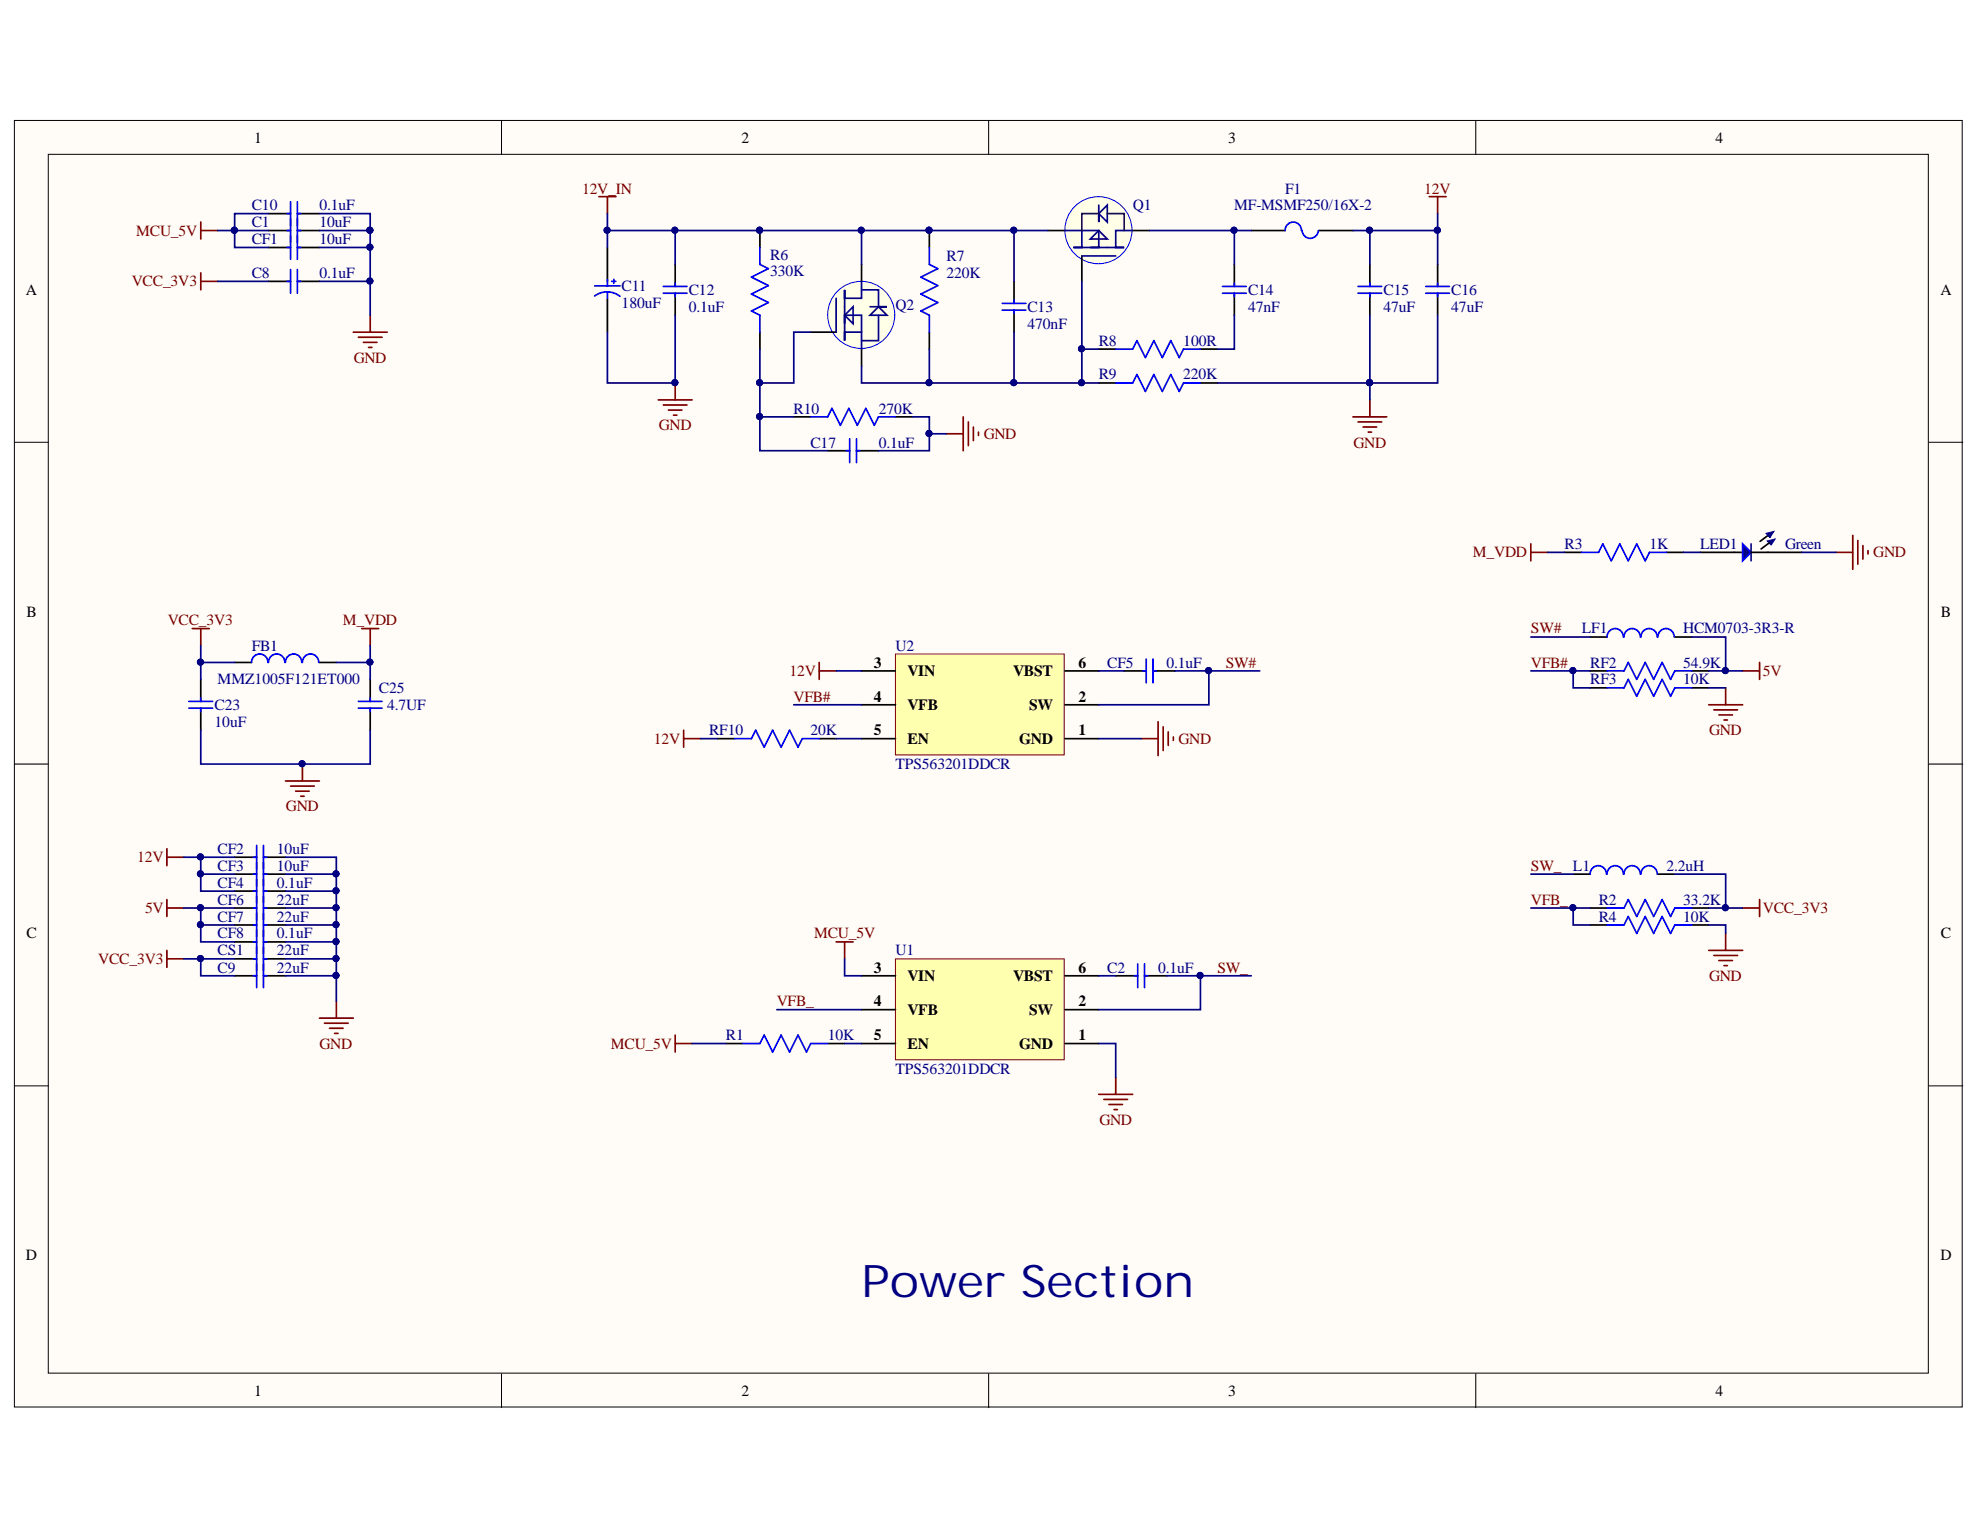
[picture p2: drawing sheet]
<svg xmlns="http://www.w3.org/2000/svg" width="279mm" height="216mm" viewBox="0 0 279 216" stroke-linecap="round" stroke-linejoin="round" font-family="sans-serif">
<defs><g id="words">
<text font-size="6.3" fill="#000080" x="121.6" y="183">Power Section</text>
<g font-size="2.2">
<text x="35.9" y="20.1">1</text>
<text x="104.6" y="20.1">2</text>
<text x="173.3" y="20.1">3</text>
<text x="242.1" y="20.1">4</text>
<text x="3.6" y="41.6">A</text>
<text x="273.8" y="41.6">A</text>
<text x="3.7" y="87">B</text>
<text x="273.9" y="87">B</text>
<text x="123.3" y="94.2">3</text>
<text x="128.1" y="95.4">VIN</text>
<text x="143" y="95.4">VBST</text>
<text x="152.2" y="94.2">6</text>
<text x="123.3" y="99">4</text>
<text x="128.1" y="100.2">VFB</text>
<text x="145.2" y="100.2">SW</text>
<text x="152.2" y="99">2</text>
<text x="123.3" y="103.8">5</text>
<text x="128.1" y="104.9">EN</text>
<text x="143.8" y="104.9">GND</text>
<text x="152.2" y="103.8">1</text>
<text x="3.7" y="132.4">C</text>
<text x="123.3" y="137.2">3</text>
<text x="152.2" y="137.2">6</text>
<text x="273.9" y="132.4">C</text>
<text x="123.3" y="142">4</text>
<text x="128.1" y="138.4">VIN</text>
<text x="128.1" y="143.2">VFB</text>
<text x="143" y="138.4">VBST</text>
<text x="145.2" y="143.2">SW</text>
<text x="152.2" y="142">2</text>
<text x="123.3" y="146.8">5</text>
<text x="128.1" y="148">EN</text>
<text x="143.8" y="148">GND</text>
<text x="152.2" y="146.8">1</text>
<text x="3.6" y="177.8">D</text>
<text x="273.8" y="177.8">D</text>
<text x="35.9" y="196.9">1</text>
<text x="104.6" y="196.9">2</text>
<text x="173.3" y="196.9">3</text>
<text x="242.1" y="196.9">4</text>
</g>
<g font-size="2.2" fill="#000080">
<text x="35.5" y="29.7">C10</text>
<text x="45.1" y="29.7">0.1uF</text>
<text x="159.9" y="29.7">Q1</text>
<text x="174.2" y="29.7">MF-MSMF250/16X-2</text>
<text x="181.4" y="27.3">F1</text>
<text x="35.5" y="32.1">C1</text>
<text x="35.5" y="34.4">CF1</text>
<text x="45.1" y="32.1">10uF</text>
<text x="45.1" y="34.4">10uF</text>
<text x="35.5" y="39.2">C8</text>
<text x="45.1" y="39.2">0.1uF</text>
<text x="87.7" y="41.1">C11</text>
<text x="97.2" y="41.6">C12</text>
<text x="108.7" y="36.6">R6</text>
<text x="108.7" y="39">330K</text>
<text x="133.6" y="36.9">R7</text>
<text x="133.6" y="39.2">220K</text>
<text x="176.1" y="41.6">C14</text>
<text x="195.2" y="41.6">C15</text>
<text x="204.8" y="41.6">C16</text>
<text x="87.7" y="43.5">180uF</text>
<text x="97.2" y="44">0.1uF</text>
<text x="126.4" y="43.8">Q2</text>
<text x="145" y="44">C13</text>
<text x="145" y="46.4">470nF</text>
<text x="176.1" y="44">47nF</text>
<text x="195.2" y="44">47uF</text>
<text x="204.8" y="44">47uF</text>
<text x="155" y="53.5">R9</text>
<text x="155" y="48.8">R8</text>
<text x="167" y="53.5">220K</text>
<text x="167" y="48.8">100R</text>
<text x="112" y="58.4">R10</text>
<text x="124" y="58.4">270K</text>
<text x="114.4" y="63.2">C17</text>
<text x="124" y="63.2">0.1uF</text>
<text x="220.8" y="77.5">R3</text>
<text x="232.8" y="77.5">1K</text>
<text x="239.9" y="77.5">LED1</text>
<text x="251.9" y="77.5">Green</text>
<text x="223.2" y="89.4">LF1</text>
<text x="237.5" y="89.4">HCM0703-3R3-R</text>
<text x="35.5" y="91.8">FB1</text>
<text x="126.4" y="91.8">U2</text>
<text x="156.2" y="94.2">CF5</text>
<text x="164.6" y="94.2">0.1uF</text>
<text x="224.4" y="94.2">RF2</text>
<text x="237.5" y="94.2">54.9K</text>
<text x="30.3" y="100.2">C23</text>
<text x="30.7" y="96.6">MMZ1005F121ET000</text>
<text x="53.5" y="97.8">C25</text>
<text x="54.6" y="100.2">4.7UF</text>
<text x="224.4" y="96.6">RF3</text>
<text x="237.5" y="96.6">10K</text>
<text x="30.3" y="102.6">10uF</text>
<text x="100.1" y="103.8">RF10</text>
<text x="114.4" y="103.8">20K</text>
<text x="126.4" y="108.6">TPS563201DDCR</text>
<text x="30.7" y="120.5">CF2</text>
<text x="30.7" y="122.9">CF3</text>
<text x="30.7" y="125.2">CF4</text>
<text x="39.1" y="120.5">10uF</text>
<text x="39.1" y="122.9">10uF</text>
<text x="39.1" y="125.2">0.1uF</text>
<text x="222" y="122.9">L1</text>
<text x="235.2" y="122.9">2.2uH</text>
<text x="30.7" y="127.7">CF6</text>
<text x="30.7" y="130.1">CF7</text>
<text x="39.1" y="127.7">22uF</text>
<text x="39.1" y="130.1">22uF</text>
<text x="225.6" y="127.7">R2</text>
<text x="225.6" y="130.1">R4</text>
<text x="237.5" y="127.7">33.2K</text>
<text x="237.5" y="130.1">10K</text>
<text x="30.7" y="137.2">C9</text>
<text x="30.7" y="134.8">CS1</text>
<text x="30.7" y="132.4">CF8</text>
<text x="39.1" y="137.2">22uF</text>
<text x="39.1" y="134.8">22uF</text>
<text x="39.1" y="132.4">0.1uF</text>
<text x="126.4" y="134.8">U1</text>
<text x="156.2" y="137.2">C2</text>
<text x="163.4" y="137.2">0.1uF</text>
<text x="102.4" y="146.8">R1</text>
<text x="116.8" y="146.8">10K</text>
<text x="126.4" y="151.5">TPS563201DDCR</text>
</g>
<g font-size="2.2" fill="#800000">
<text x="82.1" y="27.3">12V_IN</text>
<text x="201" y="27.3">12V</text>
<text x="19.2" y="33.2">MCU_5V</text>
<text x="18.6" y="40.4">VCC_3V3</text>
<text x="49.9" y="51.2">GND</text>
<text x="93" y="60.7">GND</text>
<text x="138.8" y="61.9">GND</text>
<text x="191" y="63.2">GND</text>
<text x="207.8" y="78.6">M_VDD</text>
<text x="264.3" y="78.6">GND</text>
<text x="23.7" y="88.2">VCC_3V3</text>
<text x="48.4" y="88.2">M_VDD</text>
<text x="216" y="89.4">SW#</text>
<text x="111.4" y="95.4">12V</text>
<text x="173" y="94.2">SW#</text>
<text x="216" y="94.2">VFB#</text>
<text x="248.8" y="95.4">5V</text>
<text x="112" y="99">VFB#</text>
<text x="92.3" y="104.9">12V</text>
<text x="166.3" y="104.9">GND</text>
<text x="241.2" y="103.8">GND</text>
<text x="40.3" y="114.5">GND</text>
<text x="19.4" y="121.7">12V</text>
<text x="216" y="122.9">SW_</text>
<text x="20.5" y="128.9">5V</text>
<text x="216" y="127.7">VFB_</text>
<text x="248.8" y="128.9">VCC_3V3</text>
<text x="13.9" y="136.1">VCC_3V3</text>
<text x="114.9" y="132.4">MCU_5V</text>
<text x="171.8" y="137.2">SW_</text>
<text x="109.6" y="142">VFB_</text>
<text x="241.2" y="138.4">GND</text>
<text x="45.1" y="148">GND</text>
<text x="86.2" y="148">MCU_5V</text>
<text x="155.1" y="158.7">GND</text>
</g>
</g></defs>
<g fill="#fffcf8" stroke="#000" stroke-width=".14">
<path d="M2 17h274.9v181.5h-274.9z"/>
<path d="M6.8 21.8h265.3v172h-265.3z"/>
</g>
<path d="M70.8 17v4.8M139.5 17v4.8M208.2 17v4.8M2 62.4h4.8M272.2 62.4h4.8M2 107.8h4.8M272.2 107.8h4.8M2 153.2h4.8M272.2 153.2h4.8M70.8 193.9v4.7M139.5 193.9v4.7M208.2 193.9v4.7" fill="none" stroke="#000" stroke-width=".14"/>
<path d="M28.3 31.3v2.4M28.3 32.5h2.4" fill="none" stroke="#800000" stroke-width=".24"/>
<path d="M239.9 77.9h6M249.5 77.9h4.8" fill="none" stroke="#000" stroke-width=".24"/>
<path d="M245.9 76.7l1.2 1.2-1.2 1.2z" fill="#0c0087"/>
<path d="M245.9 76.7l1.2 1.2-1.2 1.2z" fill="none" stroke="#00f" stroke-width=".24"/>
<path d="M247.1 76.7v2.4" fill="none" stroke="#11037f" stroke-width=".24"/>
<path d="M247.1 77.9h2.4M249.5 75.6l-1.1 .8" fill="none" stroke="#000" stroke-width=".24"/>
<path d="M249.2 75.3l1.1-.3-.5 .8z" fill-rule="evenodd" fill="#0c0087"/>
<path d="M249.2 75.3l1.1-.3-.5 .8z" fill="none" stroke="#0c0087" stroke-width=".14"/>
<path d="M249.4 76.3l1.1-.2-.6 .8z" fill="#0c0087"/>
<path d="M249.4 76.3l1.1-.2-.6 .8z" fill="none" stroke="#0c0087" stroke-width=".14"/>
<g fill="none" stroke="#000" stroke-width=".24">
<path d="M37.9 39.7h3.1M37.9 30.1h3.1M42 39.7h3.1M42 30.1h3.1M95.3 37.3v3.1M107.2 32.5v2.4M176.6 32.5h4.7M186.1 32.5h4.8M95.3 41.4v3.1M107.2 46.9v2.4M116.8 63.6h3.1M120.9 63.6h3.1"/>
<path d="M220.8 77.9h2.4M235.1 77.9h2.4M249.7 76.6l-1.2 .9"/>
</g>
<g fill="none" stroke="#00f" stroke-width=".24">
<path d="M40.5 39.7h.5M40.5 30.1h.5M41 28.5v3.3M41 38v3.4M42 28.5v3.3M42 38v3.4M42 39.7h.4M42 30.1h.4M95.3 39.9v.5M107.2 34.9v2.4l1.2 .6-2.4 1.2 2.4 1.2-2.4 1.2 2.4 1.2-2.4 1.2 1.2 .6v2.4M183.6 32.5a1.15 1.15 0 0 0-1.1-1.2 1.15 1.15 0 0 0-1.2 1.2M186 32.5a1.15 1.15 0 0 1-1.1 1.1 1.15 1.15 0 0 1-1.2-1.1"/>
<path d="M93.6 40.4h3.3M93.6 41.4h3.3M95.3 41.4v.5M119.4 63.6h.5M119.9 61.9v3.4M120.9 61.9v3.4M120.9 63.6h.4M223.2 77.9h2.4l.6-1.2 1.2 2.4 1.2-2.4 1.2 2.4 1.2-2.4 1.2 2.4 .6-1.2h2.3"/>
</g>
<g fill="none" stroke="#800000" stroke-width=".24">
<path d="M84.5 27.8h2.4M85.7 27.8v2.3M201.7 27.8h2.4M202.9 27.8v2.3M92.9 56.4h4.8M93.6 57.1h3.3M94.3 57.9h1.9M95 58.6h.5M95.3 54v2.4M135.9 58.8v4.8M136.6 59.5v3.4M190.9 58.8h4.8"/>
<path d="M191.6 59.5h3.4M193.3 56.4v2.4M133.5 61.2h2.4M137.4 60.3v1.9M138.1 61v.5M192.3 60.3h2M193.1 61h.4M216 77.9h2.4M216 76.7v2.4M259.1 77.9h2.3M261.4 75.6v4.7M262.2 76.3v3.3"/>
<path d="M262.9 77v1.9M263.6 77.7v.5"/>
</g>
<g fill="#000080" stroke="#000080" stroke-width=".14">
<circle cx="107.2" cy="32.5" r=".43"/>
<circle cx="95.2" cy="54" r=".43"/>
</g>
<circle cx="121.5" cy="44.4" r="4.7" fill="#ffffe8" stroke="#00f" stroke-width=".14"/>
<g fill="none" stroke="#000" stroke-width=".24">
<path d="M121.6 37.3v2.4M131.1 32.5v2.4M143.1 39.7v3.1M174.2 37.3v3.1M193.3 37.3v3.1M202.9 37.3v3.1M112 58.8h2.4M114.4 46.9h3.6M121.6 49.3v2.4M126.4 58.8h2.3M131.1 46.9v2.4M143.1 43.8v3.1"/>
<path d="M155 54h2.4M155 49.3h2.4M169.4 54h2.4M169.4 49.3h2.4M174.2 41.4v3.1M193.3 41.4v3.1M202.9 41.4v3.1"/>
</g>
<path d="M121.6 39.7v2.4h-2.4v-1.2v4.8v-1.2h2.4v2.4M118 42.1v4.8M119.2 45.7v2.4v-1.2h2.4v2.4M119.2 44.5l1.2-1.2v2.4zM121.6 40.9h2.4v2.4M122.8 43.3h2.4h-1.2M122.8 44.5l1.2-1.2 1.2 1.2zM124 44.5v3.6h-2.4" fill="none" stroke="#0c0087" stroke-width=".24"/>
<g fill="#000080" stroke="#000080" stroke-width=".14">
<circle cx="131.1" cy="32.5" r=".43"/>
<circle cx="42.6" cy="107.8" r=".43"/>
</g>
<g fill="none" stroke="#00f" stroke-width=".24">
<path d="M131.1 34.9v2.4l1.2 .6-2.4 1.2 2.4 1.2-2.4 1.2 2.4 1.2-2.4 1.2 1.2 .6v2.4M174.2 39.9v.5M193.3 39.9v.5M202.9 39.9v.5M114.4 58.8h2.4l.6-1.2 1.2 2.4 1.2-2.4 1.2 2.4 1.2-2.4 1.2 2.4 .6-1.2h2.4M141.4 42.8h3.4M141.4 43.8h3.4M143.1 42.3v.5M143.1 43.8v.4M157.4 49.3h2.4l.6-1.2 1.2 2.4 1.2-2.4 1.2 2.4 1.2-2.4 1.2 2.4 .6-1.2h2.4M157.4 54h2.4l.6-1.2 1.2 2.4 1.2-2.4 1.2 2.4 1.2-2.4 1.2 2.4 .6-1.2h2.4M172.5 40.4h3.3"/>
<path d="M172.5 41.4h3.3M174.2 41.4v.5M191.6 40.4h3.4M191.6 41.4h3.4M193.3 41.4v.5M201.2 40.4h3.3M201.2 41.4h3.3M202.9 41.4v.5"/>
</g>
<g fill="none" stroke="#800000" stroke-width=".24">
<path d="M28.3 38.5v2.4M28.3 39.7h2.4M49.8 46.9h4.8M50.6 47.6h3.3M51.3 48.3h1.9M52 49h.5M52.2 44.5v2.4M27.1 88.7h2.4M28.3 88.7v2.4M51 88.7h2.4M52.2 88.7v2.4M40.3 110.2h4.8"/>
<path d="M41 110.9h3.3M41.7 111.6h1.9M42.4 112.4h.5M42.7 107.8v2.4"/>
</g>
<circle cx="155" cy="32.5" r="4.7" fill="#ffffe8" stroke="#00f" stroke-width=".14"/>
<g fill="none" stroke="#000" stroke-width=".24">
<path d="M37.9 32.5h3.1M37.9 34.9h3.1M42 32.5h3.1M42 34.9h3.1M147.9 32.5h2.4M152.7 36.1v3.6M159.8 32.5h2.4M28.3 95.9v3.1M28.3 99.9v3.1M33.1 137.7h3.1M33.1 135.3h3.1M37.2 137.7h3.1"/>
<path d="M37.2 135.3h3.1M157.4 137.7h3.1M161.5 137.7h3.1M224.4 128.1h2.4M224.4 130.5h2.4M238.7 128.1h2.4M238.7 130.5h2.4M102.4 147.3h2.4M116.8 147.3h2.4"/>
</g>
<path d="M150.3 32.5h2.4v2.4h-1.2h2.4M152.7 32.5h2.3v2.4h-1.1h4.7h-1.2v-2.4h2.4M152.7 36.1h4.7M153.9 33.7l1.1-1.2 1.2 1.2zM155 28.9v2.4v-1.2M155 30.1l1.2-1.2v2.4z" fill="none" stroke="#0c0087" stroke-width=".24"/>
<path d="M155 30.1h-2.3v2.4M156.2 30.1h2.4v2.4" fill="none" stroke="#20124d" stroke-width=".24"/>
<g fill="none" stroke="#00f" stroke-width=".24">
<path d="M40.5 32.5h.5M40.5 34.9h.5M41 30.9v5.7M42 30.9v5.7M42 32.5h.4M42 34.9h.4M26.7 99.9h3.3M26.7 99h3.3M28.3 98.5v.5M28.3 99.9v.5M35.7 137.7h.5M35.7 135.3h.5"/>
<path d="M36.2 133.6v5.8M37.2 137.7h.5M37.2 133.6v5.8M37.2 135.3h.5M160.1 137.7h.4M160.5 136v3.4M161.5 136v3.4M161.5 137.7h.5M226.8 128.1h2.4l.6-1.2 1.2 2.4 1.2-2.4 1.2 2.4 1.1-2.4 1.2 2.4 .6-1.2h2.4M226.8 130.5h2.4l.6-1.2 1.2 2.4 1.2-2.4 1.2 2.4 1.1-2.4 1.2 2.4 .6-1.2h2.4M104.8 147.3h2.4l.6-1.2 1.2 2.3 1.2-2.3 1.2 2.3 1.2-2.3 1.2 2.3 .6-1.1h2.4"/>
</g>
<g fill="none" stroke="#800000" stroke-width=".24">
<path d="M118 132.9h2.4M119.2 132.9v2.4M241.1 134.1h4.8M241.8 134.8h3.4M242.6 135.5h1.9M243.3 136.3h.5M243.5 131.7v2.4M245.9 128.1h2.4M248.3 126.9v2.4M95.3 146.1v2.3M95.3 147.3h2.4M155 154.4h4.8"/>
<path d="M155.8 155.1h3.3M156.5 155.9h1.9M157.2 156.6h.5M157.4 152v2.4"/>
</g>
<path d="M126.4 92.3h23.8v14.2h-23.8z" fill="#ffffb0" stroke="#800000" stroke-width=".14"/>
<g fill="none" stroke="#000" stroke-width=".24">
<path d="M85.7 34.9v4.8M85.7 42.1v4.8M33.1 93.5h2.4M45.1 93.5h2.4M52.2 95.9v3.1M52.2 99.9v3.1M121.6 99.5h4.8M121.6 94.7h4.8M150.3 99.5h4.7M150.3 94.7h4.7M158.6 94.7h3.1M162.7 94.7h3.1"/>
<path d="M224.4 94.7h2.4M224.4 89.9h2.4M224.4 97.1h2.4M236.3 89.9h2.4M238.7 94.7h2.4M238.7 97.1h2.4M101.3 104.2h2.3M115.6 104.2h2.4M121.6 104.2h4.8M150.3 104.2h4.7M33.1 121h3.1M33.1 123.4h3.1"/>
<path d="M33.1 125.7h3.1M33.1 128.1h3.1M33.1 130.5h3.1M33.1 132.9h3.1M37.2 121h3.1M37.2 123.4h3.1M37.2 125.7h3.1M37.2 128.1h3.1M37.2 130.5h3.1M37.2 132.9h3.1M222 123.4h2.4M233.9 123.4h2.4"/>
</g>
<g fill="none" stroke="#800000" stroke-width=".24">
<path d="M115.6 93.5v2.4M115.6 94.7h2.4M241.1 99.5h4.8M243.5 97.1v2.4M245.9 94.7h2.4M248.3 93.5v2.4M23.5 119.8v2.4M96.5 104.2h2.4M96.5 103v2.4M161 104.2h2.4M163.4 101.8v4.8M164.1 102.6v3.3"/>
<path d="M164.9 103.3v1.9M165.6 104v.5M241.8 100.2h3.4M242.6 100.9h1.9M243.3 101.6h.5M23.5 126.9v2.4M23.5 121h2.4M23.5 128.1h2.4M45.1 143.7h4.7M45.8 144.4h3.3M46.5 145.1h1.9M47.2 145.8h.5"/>
<path d="M47.5 141.3v2.4"/>
</g>
<g fill="none" stroke="#00f" stroke-width=".24">
<path d="M85.7 39.5v.8M86.3 39.7h.6M86.6 39.4v.6M83.9 41.8a2.94 2.94 0 0 1 3.6 0M83.9 40.3h3.6M85.7 41.2v.9M37.8 93.5a1.15 1.15 0 0 0-1.2-1.2 1.15 1.15 0 0 0-1.1 1.2M40.2 93.5a1.15 1.15 0 0 0-1.2-1.2 1.15 1.15 0 0 0-1.1 1.2M42.6 93.5a1.15 1.15 0 0 0-1.2-1.2 1.15 1.15 0 0 0-1.1 1.2M45 93.5a1.15 1.15 0 0 0-1.2-1.2 1.15 1.15 0 0 0-1.1 1.2M50.6 99h3.3M50.6 99.9h3.3"/>
<path d="M52.2 98.5v.5M52.2 99.9v.5M161.3 94.7h.4M161.7 93v3.3M162.7 93v3.3M162.7 94.7h.5M226.8 94.7h2.4l.6-1.2 1.2 2.4 1.2-2.4 1.2 2.4 1.1-2.4 1.2 2.4 .6-1.2h2.4M226.8 97.1h2.4l.6-1.2 1.2 2.4 1.2-2.4 1.2 2.4 1.1-2.4 1.2 2.4 .6-1.2h2.4M229.1 89.9a1.15 1.15 0 0 0-1.2-1.2 1.15 1.15 0 0 0-1.1 1.2M231.5 89.9a1.15 1.15 0 0 0-1.2-1.2 1.15 1.15 0 0 0-1.1 1.2M233.9 89.9a1.15 1.15 0 0 0-1.2-1.2 1.15 1.15 0 0 0-1.1 1.2M236.2 89.9a1.15 1.15 0 0 0-1.1-1.2 1.15 1.15 0 0 0-1.1 1.2"/>
<path d="M36.2 119.3v15.3M37.2 119.3v15.3M103.6 104.2h2.4l.6-1.2 1.2 2.4 1.2-2.4 1.2 2.4 1.2-2.4 1.2 2.4 .6-1.2h2.4M35.7 121h.5M35.7 123.4h.5M35.7 125.7h.5M35.7 128.1h.5M35.7 130.5h.5M35.7 132.9h.5M37.2 121h.5M37.2 123.4h.5M37.2 125.7h.5"/>
<path d="M37.2 128.1h.5M37.2 130.5h.5M37.2 132.9h.5M226.7 123.4a1.15 1.15 0 0 0-1.2-1.2 1.15 1.15 0 0 0-1.1 1.2M229.1 123.4a1.15 1.15 0 0 0-1.2-1.2 1.15 1.15 0 0 0-1.1 1.2M231.5 123.4a1.15 1.15 0 0 0-1.2-1.2 1.15 1.15 0 0 0-1.1 1.2M233.9 123.4a1.15 1.15 0 0 0-1.2-1.2 1.15 1.15 0 0 0-1.1 1.2"/>
</g>
<path d="M126.4 135.3h23.8v14.2h-23.8z" fill="#ffffb0" stroke="#800000" stroke-width=".14"/>
<path d="M121.6 137.7h4.8M150.3 137.7h4.7M121.6 147.3h4.8M121.6 142.5h4.8M150.3 147.3h4.7M150.3 142.5h4.7" fill="none" stroke="#000" stroke-width=".24"/>
<path d="M23.5 134.1v2.4M23.5 135.3h2.4" fill="none" stroke="#800000" stroke-width=".24"/>
<g fill="none" stroke="#000080" stroke-width=".24">
<path d="M30.7 39.7h7.2M37.9 30.1h-4.8v2.4h-2.4M37.9 32.5h-4.8v2.4h4.8M45.1 30.1h7.1v2.4M45.1 34.9h7.1v9.6M45.1 32.5h7.1M45.1 39.7h7.1M52.2 32.5v2.4M85.7 30.1v2.4h57.4v7.2M85.7 32.5v2.4M95.3 32.5v4.8M121.6 32.5v4.8"/>
<path d="M143.1 32.5h4.8M152.7 39.7v9.6M162.2 32.5h14.4M174.2 32.5v4.8M190.9 32.5h2.4M202.9 30.1v2.4h-9.6v4.8M202.9 32.5v4.8M95.3 44.5v9.5h-9.6v-7.1M107.2 58.8v4.8h9.6M107.2 49.3v4.7M114.4 46.9h-2.4v7.1h-4.8v4.8h4.8M121.6 51.7v2.3h31.1"/>
<path d="M128.7 58.8h2.4v2.4h2.4M131.1 49.3v4.7M143.1 46.9v7.1M155 49.3h-2.3v4.7h2.3M174.2 44.5v4.8h-2.4M193.3 44.5v11.9M202.9 44.5v9.5h-31.1M131.1 61.2v2.4h-7.1M218.4 77.9h2.4M237.5 77.9h2.4M254.3 77.9h4.8M28.3 91.1v2.4"/>
<path d="M33.1 93.5h-4.8v2.4M47.5 93.5h4.7v2.4M52.2 91.1v2.4M112 99.5h9.6M118 94.7h3.6M155 94.7h3.6M165.8 94.7h12M170.6 94.7v4.8h-15.6M216 94.7h8.4M216 89.9h8.4M222 94.7v2.4h2.4M238.7 89.9h4.8v4.8"/>
<path d="M241.1 94.7h4.8M241.1 97.1h2.4M28.3 103v4.8h23.9v-4.8M98.9 104.2h2.4M118 104.2h3.6M155 104.2h6M25.9 121h7.2M25.9 128.1h7.2M25.9 135.3h7.2M28.3 128.1v2.4h4.8M28.3 130.5v2.4h4.8M28.3 135.3v2.4h4.8"/>
<path d="M28.3 121v2.4M33.1 123.4h-4.8v2.3h4.8M40.3 121h7.2v2.4h-7.2M40.3 137.7h7.2M47.5 123.4v2.3h-7.2M47.5 125.7v2.4h-7.2M47.5 128.1v2.4h-7.2M47.5 130.5v2.4h-7.2M47.5 135.3v6M47.5 132.9v2.4h-7.2M119.2 135.3v2.4h2.4M155 137.7h2.4"/>
<path d="M164.6 137.7h12M169.4 137.7v4.8h-14.4M216 128.1h8.4M216 123.4h6M222 128.1v2.4h2.4M236.3 123.4h7.2v4.7h-2.4M241.1 130.5h2.4v1.2M243.5 128.1h2.4M97.7 147.3h4.7M109.6 142.5h12M119.2 147.3h2.4M155 147.3h2.4v4.7"/>
</g>
<g fill="#000080" stroke="#000080" stroke-width=".14">
<circle cx="193.3" cy="32.5" r=".43"/>
<circle cx="143" cy="54" r=".43"/>
<circle cx="121.5" cy="32.5" r=".43"/>
<circle cx="107.2" cy="54" r=".43"/>
<circle cx="107.2" cy="58.8" r=".43"/>
<circle cx="193.3" cy="54" r=".43"/>
<circle cx="95.2" cy="32.5" r=".43"/>
<circle cx="131.1" cy="61.2" r=".43"/>
<circle cx="202.8" cy="32.5" r=".43"/>
<circle cx="85.7" cy="32.5" r=".43"/>
<circle cx="152.6" cy="54" r=".43"/>
<circle cx="152.6" cy="49.2" r=".43"/>
<circle cx="131.1" cy="54" r=".43"/>
<circle cx="107.2" cy="32.5" r=".43"/>
<circle cx="131.1" cy="32.5" r=".43"/>
<circle cx="143" cy="32.5" r=".43"/>
<circle cx="52.2" cy="32.5" r=".43"/>
<circle cx="28.3" cy="93.4" r=".43"/>
<circle cx="42.6" cy="107.8" r=".43"/>
<circle cx="52.2" cy="93.4" r=".43"/>
<circle cx="95.2" cy="54" r=".43"/>
<circle cx="174.1" cy="32.5" r=".43"/>
<circle cx="33.1" cy="32.5" r=".43"/>
<circle cx="52.2" cy="39.7" r=".43"/>
<circle cx="52.2" cy="34.9" r=".43"/>
<circle cx="28.3" cy="123.3" r=".43"/>
<circle cx="28.3" cy="120.9" r=".43"/>
<circle cx="47.4" cy="123.3" r=".43"/>
<circle cx="47.4" cy="125.7" r=".43"/>
<circle cx="170.5" cy="94.6" r=".43"/>
<circle cx="221.9" cy="94.6" r=".43"/>
<circle cx="243.5" cy="94.6" r=".43"/>
<circle cx="28.3" cy="128.1" r=".43"/>
<circle cx="47.4" cy="128.1" r=".43"/>
<circle cx="28.3" cy="130.5" r=".43"/>
<circle cx="47.4" cy="130.5" r=".43"/>
<circle cx="47.4" cy="132.9" r=".43"/>
<circle cx="169.3" cy="137.6" r=".43"/>
<circle cx="243.5" cy="128.1" r=".43"/>
<circle cx="221.9" cy="128.1" r=".43"/>
<circle cx="47.4" cy="137.6" r=".43"/>
<circle cx="47.4" cy="135.3" r=".43"/>
<circle cx="28.3" cy="135.3" r=".43"/>
</g>
<use href="#words"/>
</svg>
